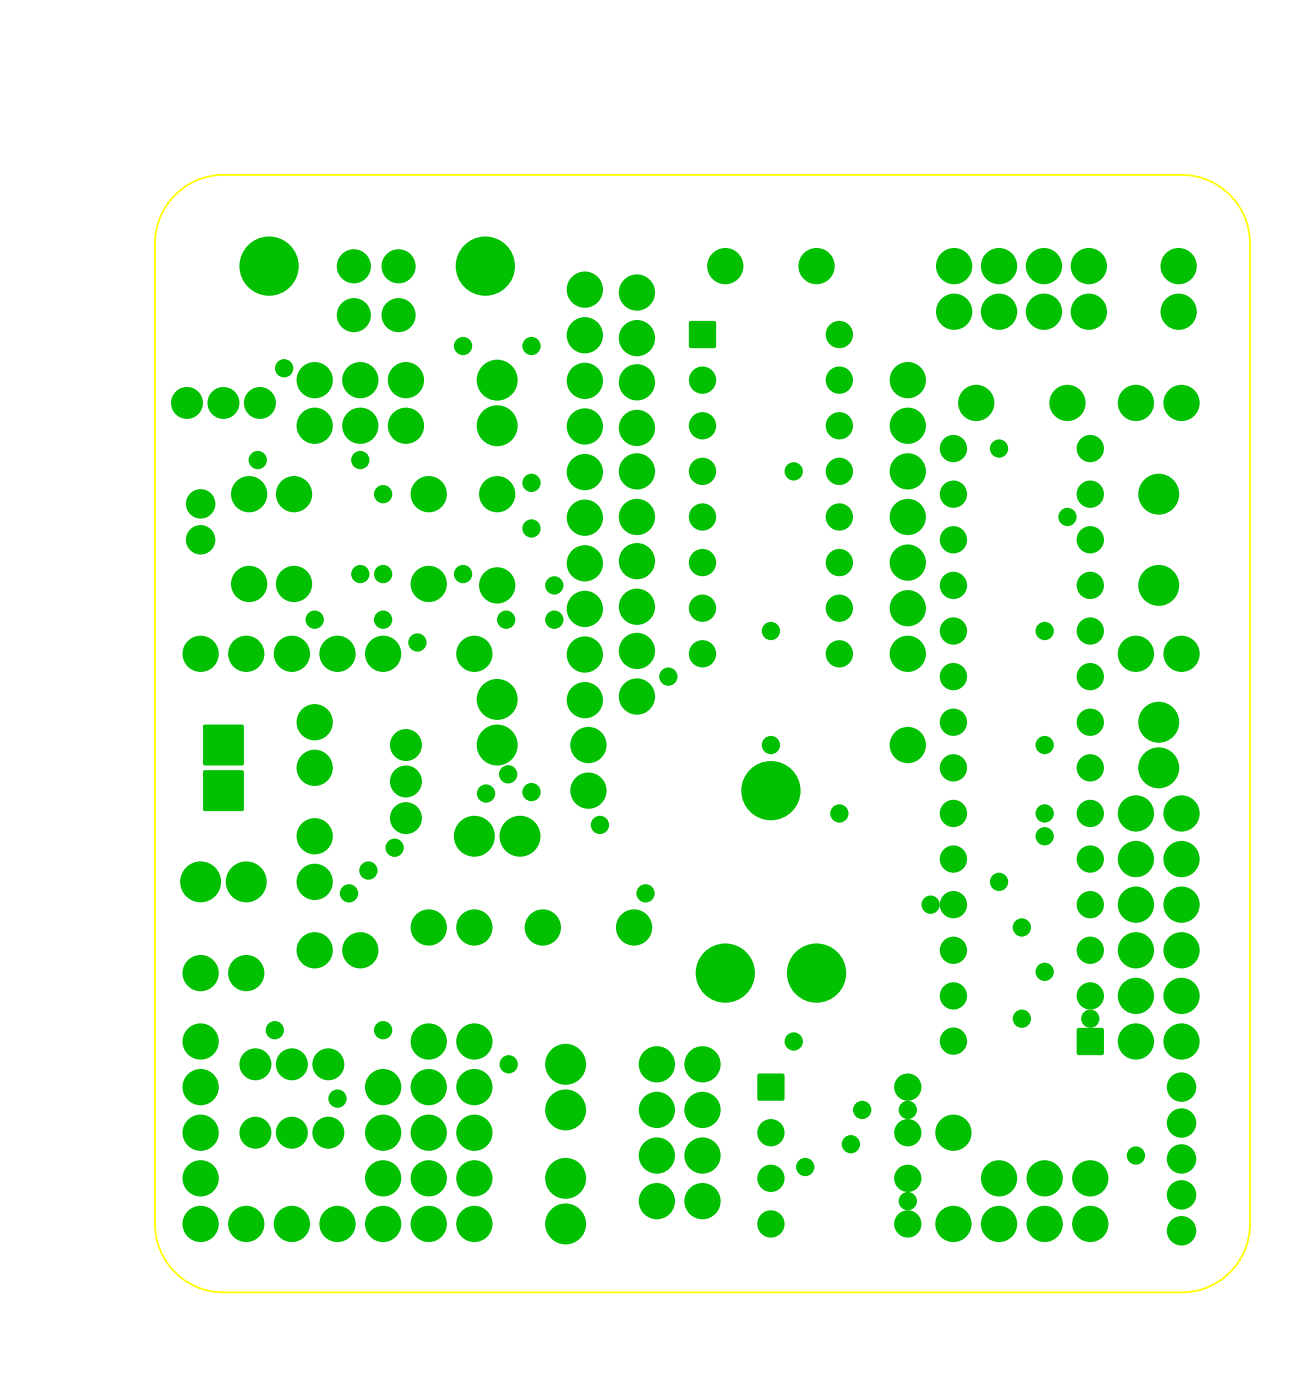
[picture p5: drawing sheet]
<svg xmlns="http://www.w3.org/2000/svg" width="72mm" height="78mm" viewBox="0 0 72 78" stroke-linecap="round" stroke-linejoin="round" font-family="sans-serif">
<g fill="#00c000">
<path d="M38.4 17.9h1.4v1.4l-1.4 .1z" fill-rule="evenodd"/>
<path d="M60 57.3h1.4v1.4h-1.4z" fill-rule="evenodd"/>
<path d="M42.2 59.8h1.5l-.1 1.5-1.4-.1z" fill-rule="evenodd"/>
<path d="M11.3 40.4h2.2v2.2h-2.2z" fill-rule="evenodd"/>
<path d="M11.3 42.9h2.2v2.2h-2.2z" fill-rule="evenodd"/>
<circle cx="44.2" cy="26.2" r=".51"/>
<circle cx="56.9" cy="51.6" r=".51"/>
<circle cx="20.1" cy="32" r=".51"/>
<circle cx="20.1" cy="25.6" r=".51"/>
<circle cx="47.4" cy="63.7" r=".51"/>
<circle cx="48" cy="61.8" r=".51"/>
<circle cx="50.5" cy="61.8" r=".51"/>
<circle cx="59.4" cy="28.8" r=".51"/>
<circle cx="58.2" cy="41.5" r=".51"/>
<circle cx="58.2" cy="45.3" r=".51"/>
<circle cx="55.6" cy="25" r=".51"/>
<circle cx="55.6" cy="49.1" r=".51"/>
<circle cx="19.4" cy="49.7" r=".51"/>
<circle cx="28.3" cy="59.3" r=".51"/>
<circle cx="30.9" cy="32.6" r=".51"/>
<circle cx="29.6" cy="26.9" r=".51"/>
<circle cx="14.3" cy="25.6" r=".51"/>
<circle cx="15.8" cy="20.5" r=".51"/>
<circle cx="25.8" cy="19.3" r=".51"/>
<circle cx="29.6" cy="19.3" r=".51"/>
<circle cx="21.3" cy="57.4" r=".51"/>
<circle cx="37.2" cy="37.7" r=".51"/>
<circle cx="42.9" cy="35.1" r=".51"/>
<circle cx="50.5" cy="66.9" r=".51"/>
<circle cx="44.8" cy="65" r=".51"/>
<circle cx="51.8" cy="50.4" r=".51"/>
<circle cx="15.3" cy="57.4" r=".51"/>
<circle cx="35.9" cy="49.7" r=".51"/>
<circle cx="25.8" cy="32" r=".51"/>
<circle cx="46.7" cy="45.3" r=".51"/>
<circle cx="63.2" cy="64.3" r=".51"/>
<circle cx="44.2" cy="58" r=".51"/>
<circle cx="56.9" cy="56.7" r=".51"/>
<circle cx="58.2" cy="46.6" r=".51"/>
<circle cx="17.5" cy="34.5" r=".51"/>
<circle cx="21.3" cy="34.5" r=".51"/>
<circle cx="23.2" cy="35.8" r=".51"/>
<circle cx="29.6" cy="29.4" r=".51"/>
<circle cx="58.2" cy="35.1" r=".51"/>
<circle cx="33.4" cy="45.9" r=".51"/>
<circle cx="29.6" cy="44.1" r=".51"/>
<circle cx="27.1" cy="44.2" r=".51"/>
<circle cx="22" cy="47.2" r=".51"/>
<circle cx="18.8" cy="61.2" r=".51"/>
<circle cx="28.3" cy="43.1" r=".51"/>
<circle cx="42.9" cy="41.5" r=".51"/>
<circle cx="58.2" cy="54.1" r=".51"/>
<circle cx="60.7" cy="56.7" r=".51"/>
<circle cx="20.5" cy="48.5" r=".51"/>
<circle cx="30.9" cy="34.5" r=".51"/>
<circle cx="28.2" cy="34.5" r=".51"/>
<circle cx="21.3" cy="27.5" r=".51"/>
<circle cx="21.3" cy="32" r=".51"/>
<circle cx="39.1" cy="21.2" r=".76"/>
<circle cx="39.1" cy="23.7" r=".76"/>
<circle cx="39.1" cy="26.3" r=".76"/>
<circle cx="39.1" cy="28.8" r=".76"/>
<circle cx="39.1" cy="31.3" r=".76"/>
<circle cx="39.1" cy="33.9" r=".76"/>
<circle cx="39.1" cy="36.4" r=".76"/>
<circle cx="46.7" cy="36.4" r=".76"/>
<circle cx="46.7" cy="33.9" r=".76"/>
<circle cx="46.7" cy="31.3" r=".76"/>
<circle cx="46.7" cy="28.8" r=".76"/>
<circle cx="46.7" cy="26.3" r=".76"/>
<circle cx="46.7" cy="23.7" r=".76"/>
<circle cx="46.7" cy="21.2" r=".76"/>
<circle cx="46.7" cy="18.6" r=".76"/>
<circle cx="35.5" cy="18.8" r="1.01"/>
<circle cx="35.5" cy="16.3" r="1.01"/>
<circle cx="35.5" cy="23.8" r="1.01"/>
<circle cx="35.5" cy="21.3" r="1.01"/>
<circle cx="35.5" cy="26.3" r="1.01"/>
<circle cx="35.5" cy="28.8" r="1.01"/>
<circle cx="35.5" cy="33.8" r="1.01"/>
<circle cx="35.5" cy="31.3" r="1.01"/>
<circle cx="35.5" cy="38.8" r="1.01"/>
<circle cx="35.5" cy="36.3" r="1.01"/>
<circle cx="32.6" cy="18.7" r="1.01"/>
<circle cx="32.6" cy="16.1" r="1.01"/>
<circle cx="32.6" cy="23.8" r="1.01"/>
<circle cx="32.6" cy="21.2" r="1.01"/>
<circle cx="32.6" cy="28.8" r="1.01"/>
<circle cx="32.6" cy="26.3" r="1.01"/>
<circle cx="32.6" cy="33.9" r="1.01"/>
<circle cx="32.6" cy="31.4" r="1.01"/>
<circle cx="32.6" cy="39" r="1.01"/>
<circle cx="32.6" cy="36.5" r="1.01"/>
<circle cx="40.4" cy="14.8" r="1.01"/>
<circle cx="45.5" cy="14.8" r="1.01"/>
<circle cx="50.5" cy="23.7" r="1.01"/>
<circle cx="50.5" cy="21.2" r="1.01"/>
<circle cx="50.5" cy="26.3" r="1.01"/>
<circle cx="50.5" cy="28.8" r="1.01"/>
<circle cx="50.5" cy="33.9" r="1.01"/>
<circle cx="50.5" cy="31.3" r="1.01"/>
<circle cx="50.5" cy="41.5" r="1.01"/>
<circle cx="50.5" cy="36.4" r="1.01"/>
<circle cx="54.3" cy="22.4" r="1.01"/>
<circle cx="59.4" cy="22.4" r="1.01"/>
<circle cx="60.7" cy="55.5" r=".76"/>
<circle cx="60.7" cy="52.9" r=".76"/>
<circle cx="60.7" cy="50.4" r=".76"/>
<circle cx="60.7" cy="47.8" r=".76"/>
<circle cx="60.7" cy="45.3" r=".76"/>
<circle cx="60.7" cy="42.8" r=".76"/>
<circle cx="60.7" cy="40.2" r=".76"/>
<circle cx="60.7" cy="37.7" r=".76"/>
<circle cx="60.7" cy="35.1" r=".76"/>
<circle cx="60.7" cy="32.6" r=".76"/>
<circle cx="60.7" cy="30.1" r=".76"/>
<circle cx="60.7" cy="27.5" r=".76"/>
<circle cx="60.7" cy="25" r=".76"/>
<circle cx="53.1" cy="25" r=".76"/>
<circle cx="53.1" cy="27.5" r=".76"/>
<circle cx="53.1" cy="30.1" r=".76"/>
<circle cx="53.1" cy="32.6" r=".76"/>
<circle cx="53.1" cy="35.1" r=".76"/>
<circle cx="53.1" cy="37.7" r=".76"/>
<circle cx="53.1" cy="40.2" r=".76"/>
<circle cx="53.1" cy="42.8" r=".76"/>
<circle cx="53.1" cy="45.3" r=".76"/>
<circle cx="53.1" cy="47.8" r=".76"/>
<circle cx="53.1" cy="50.4" r=".76"/>
<circle cx="53.1" cy="52.9" r=".76"/>
<circle cx="53.1" cy="55.5" r=".76"/>
<circle cx="53.1" cy="58" r=".76"/>
<circle cx="64.5" cy="32.6" r="1.14"/>
<circle cx="64.5" cy="27.5" r="1.14"/>
<circle cx="53.1" cy="17.4" r="1.01"/>
<circle cx="53.1" cy="14.8" r="1.01"/>
<circle cx="55.6" cy="17.4" r="1.01"/>
<circle cx="55.6" cy="14.8" r="1.01"/>
<circle cx="58.1" cy="14.8" r="1.01"/>
<circle cx="58.1" cy="17.4" r="1.01"/>
<circle cx="60.6" cy="14.8" r="1.01"/>
<circle cx="60.6" cy="17.4" r="1.01"/>
<circle cx="65.6" cy="17.4" r="1.01"/>
<circle cx="65.6" cy="14.8" r="1.01"/>
<circle cx="65.8" cy="22.4" r="1.01"/>
<circle cx="63.2" cy="22.4" r="1.01"/>
<circle cx="63.2" cy="36.4" r="1.01"/>
<circle cx="65.8" cy="36.4" r="1.01"/>
<circle cx="64.5" cy="42.8" r="1.14"/>
<circle cx="64.5" cy="40.2" r="1.14"/>
<circle cx="63.2" cy="45.3" r="1.01"/>
<circle cx="65.8" cy="45.3" r="1.01"/>
<circle cx="65.8" cy="47.8" r="1.01"/>
<circle cx="63.2" cy="47.8" r="1.01"/>
<circle cx="65.8" cy="50.4" r="1.01"/>
<circle cx="63.2" cy="50.4" r="1.01"/>
<circle cx="65.8" cy="52.9" r="1.01"/>
<circle cx="63.2" cy="52.9" r="1.01"/>
<circle cx="65.8" cy="55.5" r="1.01"/>
<circle cx="63.2" cy="55.5" r="1.01"/>
<circle cx="63.2" cy="58" r="1.01"/>
<circle cx="65.8" cy="58" r="1.01"/>
<circle cx="65.8" cy="68.5" r=".82"/>
<circle cx="65.8" cy="66.5" r=".82"/>
<circle cx="65.8" cy="64.5" r=".82"/>
<circle cx="65.8" cy="62.5" r=".82"/>
<circle cx="65.8" cy="60.5" r=".82"/>
<circle cx="60.7" cy="68.2" r="1.01"/>
<circle cx="60.7" cy="65.6" r="1.01"/>
<circle cx="58.2" cy="65.6" r="1.01"/>
<circle cx="58.2" cy="68.2" r="1.01"/>
<circle cx="55.6" cy="65.6" r="1.01"/>
<circle cx="55.6" cy="68.2" r="1.01"/>
<circle cx="53.1" cy="68.2" r="1.01"/>
<circle cx="53.1" cy="63.1" r="1.01"/>
<circle cx="42.9" cy="63.1" r=".76"/>
<circle cx="42.9" cy="65.6" r=".76"/>
<circle cx="42.9" cy="68.2" r=".76"/>
<circle cx="50.5" cy="68.2" r=".76"/>
<circle cx="50.5" cy="65.6" r=".76"/>
<circle cx="50.5" cy="63.1" r=".76"/>
<circle cx="50.5" cy="60.5" r=".76"/>
<circle cx="39.1" cy="66.9" r="1.01"/>
<circle cx="39.1" cy="64.4" r="1.01"/>
<circle cx="36.6" cy="66.9" r="1.01"/>
<circle cx="36.6" cy="64.4" r="1.01"/>
<circle cx="39.1" cy="61.8" r="1.01"/>
<circle cx="39.1" cy="59.3" r="1.01"/>
<circle cx="36.6" cy="61.8" r="1.01"/>
<circle cx="36.6" cy="59.3" r="1.01"/>
<circle cx="40.4" cy="54.2" r="1.65"/>
<circle cx="45.5" cy="54.2" r="1.65"/>
<circle cx="42.9" cy="44" r="1.65"/>
<circle cx="31.5" cy="68.2" r="1.14"/>
<circle cx="31.5" cy="65.6" r="1.14"/>
<circle cx="31.5" cy="59.3" r="1.14"/>
<circle cx="31.5" cy="61.8" r="1.14"/>
<circle cx="23.9" cy="68.2" r="1.01"/>
<circle cx="26.4" cy="68.2" r="1.01"/>
<circle cx="26.4" cy="65.6" r="1.01"/>
<circle cx="23.9" cy="65.6" r="1.01"/>
<circle cx="23.9" cy="63.1" r="1.01"/>
<circle cx="26.4" cy="63.1" r="1.01"/>
<circle cx="26.4" cy="60.5" r="1.01"/>
<circle cx="23.9" cy="60.5" r="1.01"/>
<circle cx="26.4" cy="58" r="1.01"/>
<circle cx="23.9" cy="58" r="1.01"/>
<circle cx="21.3" cy="65.6" r="1.01"/>
<circle cx="21.3" cy="68.2" r="1.01"/>
<circle cx="21.3" cy="63.1" r="1.01"/>
<circle cx="21.3" cy="60.5" r="1.01"/>
<circle cx="16.2" cy="68.2" r="1.01"/>
<circle cx="18.8" cy="68.2" r="1.01"/>
<circle cx="11.2" cy="68.2" r="1.01"/>
<circle cx="13.7" cy="68.2" r="1.01"/>
<circle cx="18.3" cy="63.1" r=".89"/>
<circle cx="16.2" cy="63.1" r=".89"/>
<circle cx="14.2" cy="63.1" r=".89"/>
<circle cx="14.2" cy="59.3" r=".89"/>
<circle cx="16.2" cy="59.3" r=".89"/>
<circle cx="18.3" cy="59.3" r=".89"/>
<circle cx="11.2" cy="63.1" r="1.01"/>
<circle cx="11.2" cy="65.6" r="1.01"/>
<circle cx="11.2" cy="58" r="1.01"/>
<circle cx="11.2" cy="60.5" r="1.01"/>
<circle cx="11.2" cy="54.2" r="1.01"/>
<circle cx="13.7" cy="54.2" r="1.01"/>
<circle cx="20.1" cy="52.9" r="1.01"/>
<circle cx="17.5" cy="52.9" r="1.01"/>
<circle cx="30.2" cy="51.7" r="1.01"/>
<circle cx="35.3" cy="51.7" r="1.01"/>
<circle cx="26.4" cy="51.7" r="1.01"/>
<circle cx="23.9" cy="51.7" r="1.01"/>
<circle cx="13.7" cy="49.1" r="1.14"/>
<circle cx="11.2" cy="49.1" r="1.14"/>
<circle cx="17.5" cy="49.1" r="1.01"/>
<circle cx="17.5" cy="46.6" r="1.01"/>
<circle cx="17.5" cy="40.2" r="1.01"/>
<circle cx="17.5" cy="42.8" r="1.01"/>
<circle cx="22.6" cy="45.6" r=".89"/>
<circle cx="22.6" cy="43.5" r=".89"/>
<circle cx="22.6" cy="41.5" r=".89"/>
<circle cx="28.9" cy="46.6" r="1.14"/>
<circle cx="26.4" cy="46.6" r="1.14"/>
<circle cx="27.7" cy="41.5" r="1.14"/>
<circle cx="27.7" cy="39" r="1.14"/>
<circle cx="32.8" cy="44" r="1.01"/>
<circle cx="32.8" cy="41.5" r="1.01"/>
<circle cx="16.4" cy="32.5" r="1.01"/>
<circle cx="16.4" cy="27.5" r="1.01"/>
<circle cx="23.9" cy="32.5" r="1.01"/>
<circle cx="23.9" cy="27.5" r="1.01"/>
<circle cx="13.9" cy="32.5" r="1.01"/>
<circle cx="13.9" cy="27.5" r="1.01"/>
<circle cx="26.4" cy="36.4" r="1.01"/>
<circle cx="21.3" cy="36.4" r="1.01"/>
<circle cx="18.8" cy="36.4" r="1.01"/>
<circle cx="16.2" cy="36.4" r="1.01"/>
<circle cx="13.7" cy="36.4" r="1.01"/>
<circle cx="11.2" cy="36.4" r="1.01"/>
<circle cx="11.2" cy="30.1" r=".82"/>
<circle cx="11.2" cy="28.1" r=".82"/>
<circle cx="10.4" cy="22.4" r=".89"/>
<circle cx="12.4" cy="22.4" r=".89"/>
<circle cx="14.5" cy="22.4" r=".89"/>
<circle cx="17.5" cy="21.2" r="1.01"/>
<circle cx="17.5" cy="23.7" r="1.01"/>
<circle cx="20.1" cy="21.2" r="1.01"/>
<circle cx="20.1" cy="23.7" r="1.01"/>
<circle cx="22.6" cy="23.7" r="1.01"/>
<circle cx="22.6" cy="21.2" r="1.01"/>
<circle cx="27.7" cy="27.5" r="1.01"/>
<circle cx="27.7" cy="32.6" r="1.01"/>
<circle cx="27.7" cy="23.7" r="1.14"/>
<circle cx="27.7" cy="21.2" r="1.14"/>
<circle cx="19.7" cy="17.6" r=".95"/>
<circle cx="22.2" cy="17.6" r=".95"/>
<circle cx="22.2" cy="14.8" r=".95"/>
<circle cx="19.7" cy="14.8" r=".95"/>
<circle cx="27" cy="14.8" r="1.65"/>
<circle cx="15" cy="14.8" r="1.65"/>
</g>
<path d="M9.7 10.9a3.8 3.8 0 0 1 2.7-1.2h53.4a3.8 3.8 0 0 1 3.8 3.8v54.7a3.8 3.8 0 0 1-3.8 3.8h-53.4a3.8 3.8 0 0 1-3.8-3.8v-54.7a3.8 3.8 0 0 1 1.1-2.6z" fill="none" stroke="#ff0" stroke-width=".1"/>
</svg>
